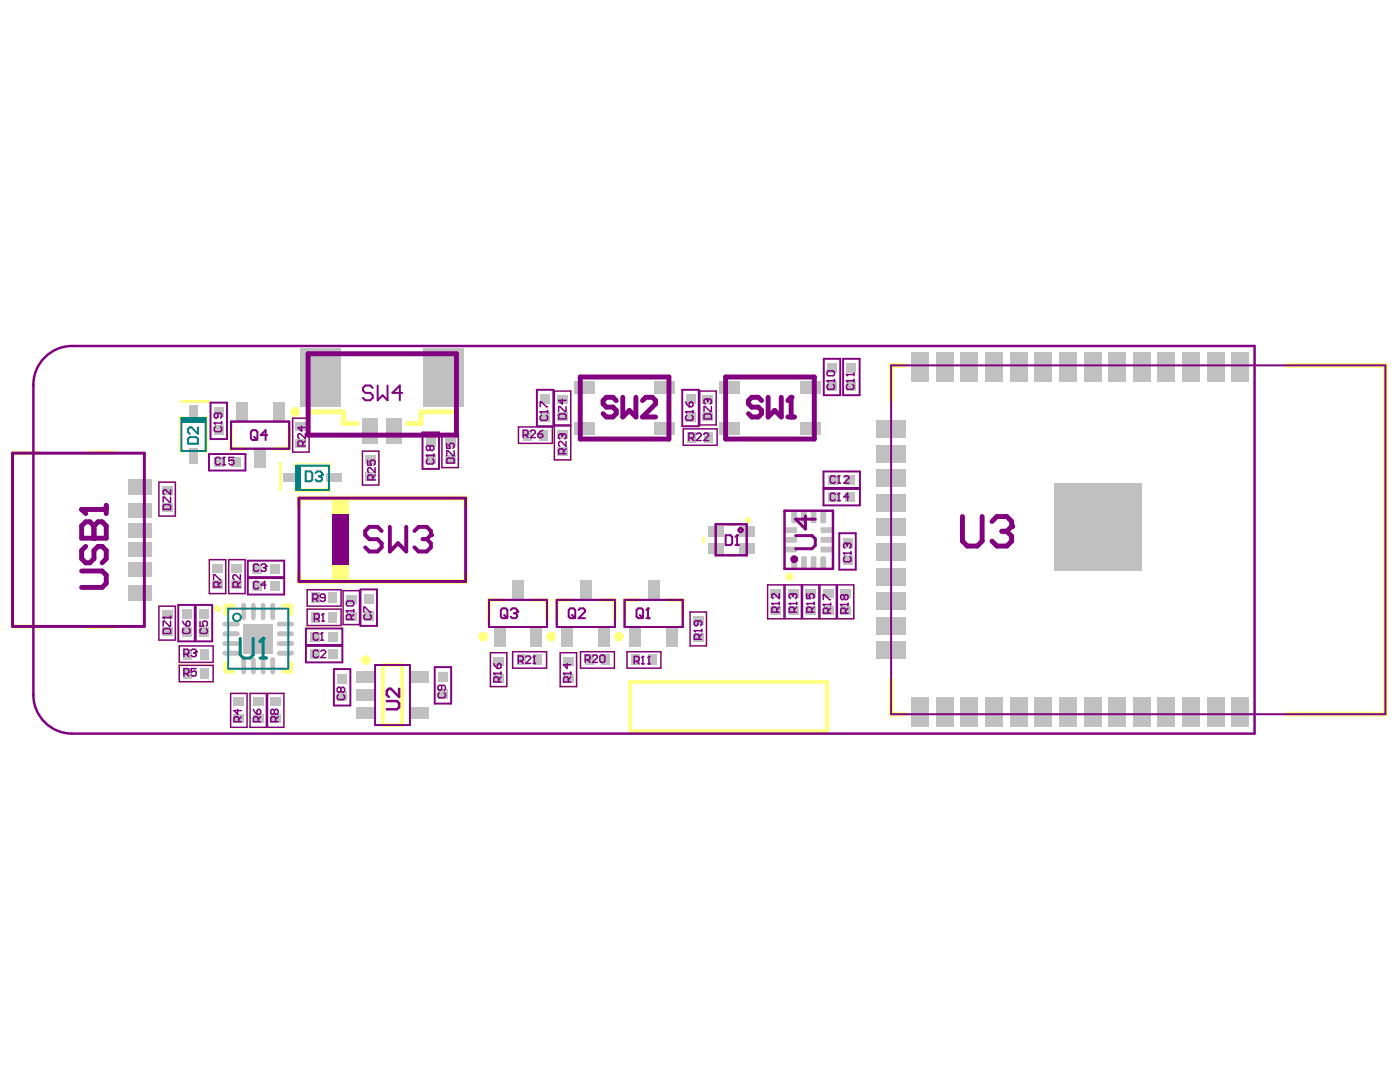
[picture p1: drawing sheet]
<svg xmlns="http://www.w3.org/2000/svg" width="279mm" height="216mm" viewBox="0 0 279 216" stroke-linecap="round" stroke-linejoin="round" font-family="sans-serif">
<g fill="#c0c0c0">
<path d="M72.3 83.4h3.1v5.1h-3.1z" fill-rule="evenodd"/>
<path d="M77.2 83.4h3.1v5.1h-3.1z" fill-rule="evenodd"/>
<path d="M60 69.5h8.1v11.6h-8.1z" fill-rule="evenodd"/>
<path d="M84.5 69.5h8.1v11.6h-8.1z" fill-rule="evenodd"/>
<path d="M126 130.6h1.7v2.2h-1.7z" fill-rule="evenodd"/>
<path d="M129.3 130.6h1.8v2.2h-1.8z" fill-rule="evenodd"/>
<path d="M141.3 104.9h3.1v2.1h-3.1z" fill-rule="evenodd"/>
<path d="M141.3 108.4h3.1v2.1h-3.1z" fill-rule="evenodd"/>
<path d="M147.5 108.4h3.1v2.1h-3.1z" fill-rule="evenodd"/>
<path d="M147.5 104.9h3.1v2.1h-3.1z" fill-rule="evenodd"/>
<path d="M48.6 124.5h5.8v5.8h-5.8z" fill-rule="evenodd"/>
</g>
<g fill="none" stroke="#c0c0c0" stroke-width=".97">
<path d="M44.9 124.5h2.5M44.9 126.5h2.5M44.9 128.4h2.5M44.9 130.3h2.5M48.6 120.8v2.5M48.6 131.6v2.5M50.6 120.8v2.5M50.6 131.6v2.5M52.5 120.8v2.5M52.5 131.6v2.5M54.4 120.8v2.5M54.4 131.6v2.5"/>
<path d="M55.7 124.5h2.5M55.7 126.5h2.5M55.7 128.4h2.5M55.7 130.3h2.5"/>
</g>
<g fill="#c0c0c0">
<path d="M46.6 142.5h2.1v1.8h-2.1z" fill-rule="evenodd"/>
<path d="M46.6 139.2h2.1v1.7h-2.1z" fill-rule="evenodd"/>
<path d="M50.5 142.5h2.1v1.8h-2.1z" fill-rule="evenodd"/>
<path d="M50.5 139.2h2.1v1.7h-2.1z" fill-rule="evenodd"/>
<path d="M54 142.5h2.1v1.8h-2.1z" fill-rule="evenodd"/>
<path d="M54 139.2h2.1v1.7h-2.1z" fill-rule="evenodd"/>
<path d="M65.5 122.1h1.7v2.1h-1.7z" fill-rule="evenodd"/>
<path d="M62.1 122.1h1.8v2.1h-1.8z" fill-rule="evenodd"/>
<path d="M62 129.5h1.9v2h-1.9z" fill-rule="evenodd"/>
<path d="M65.4 129.5h2v2h-2z" fill-rule="evenodd"/>
<path d="M62 126.1h1.9v1.9h-1.9z" fill-rule="evenodd"/>
<path d="M65.4 126.1h2v1.9h-2z" fill-rule="evenodd"/>
<path d="M36.6 133.3h1.8v2.2h-1.8z" fill-rule="evenodd"/>
<path d="M40 133.3h1.7v2.2h-1.7z" fill-rule="evenodd"/>
<path d="M39.7 125.1h2v2h-2z" fill-rule="evenodd"/>
<path d="M39.7 121.6h2v2h-2z" fill-rule="evenodd"/>
<path d="M36.2 125.1h2v2h-2z" fill-rule="evenodd"/>
<path d="M36.2 121.6h2v2h-2z" fill-rule="evenodd"/>
<path d="M36.6 129.5h1.8v2.1h-1.8z" fill-rule="evenodd"/>
<path d="M40 129.5h1.7v2.1h-1.7z" fill-rule="evenodd"/>
<path d="M53.8 116h2v2h-2z" fill-rule="evenodd"/>
<path d="M50.4 116h1.9v2h-1.9z" fill-rule="evenodd"/>
<path d="M53.8 112.5h2v2h-2z" fill-rule="evenodd"/>
<path d="M50.4 112.5h1.9v2h-1.9z" fill-rule="evenodd"/>
<path d="M46.2 112.5h2.1v1.8h-2.1z" fill-rule="evenodd"/>
<path d="M46.2 115.9h2.1v1.7h-2.1z" fill-rule="evenodd"/>
<path d="M42.3 112.5h2.2v1.8h-2.2z" fill-rule="evenodd"/>
<path d="M42.3 115.9h2.2v1.7h-2.2z" fill-rule="evenodd"/>
<path d="M165.1 72.5h1.9v2h-1.9z" fill-rule="evenodd"/>
<path d="M165.1 76h1.9v2h-1.9z" fill-rule="evenodd"/>
<path d="M143.6 76h4.1v2.5h-4.1z" fill-rule="evenodd"/>
<path d="M159.7 76h4v2.5h-4z" fill-rule="evenodd"/>
<path d="M143.6 84.3h4.1v2.5h-4.1z" fill-rule="evenodd"/>
<path d="M159.7 84.3h4v2.5h-4z" fill-rule="evenodd"/>
<path d="M168.9 72.5h2v2h-2z" fill-rule="evenodd"/>
<path d="M168.9 76h2v2h-2z" fill-rule="evenodd"/>
<path d="M140.2 78.9h2.1v1.7h-2.1z" fill-rule="evenodd"/>
<path d="M140.2 82.2h2.1v1.8h-2.1z" fill-rule="evenodd"/>
<path d="M140.5 86.2h1.8v2.1h-1.8z" fill-rule="evenodd"/>
<path d="M137.2 86.2h1.7v2.1h-1.7z" fill-rule="evenodd"/>
<path d="M136.8 78.7h2v2h-2z" fill-rule="evenodd"/>
<path d="M136.8 82.2h2v1.9h-2z" fill-rule="evenodd"/>
<path d="M107.8 78.7h2v2h-2z" fill-rule="evenodd"/>
<path d="M107.8 82.2h2v1.9h-2z" fill-rule="evenodd"/>
<path d="M111.2 85.8h2.1v1.8h-2.1z" fill-rule="evenodd"/>
<path d="M111.2 89.2h2.1v1.7h-2.1z" fill-rule="evenodd"/>
<path d="M111.2 78.9h2.1v1.7h-2.1z" fill-rule="evenodd"/>
<path d="M111.2 82.2h2.1v1.8h-2.1z" fill-rule="evenodd"/>
<path d="M114.6 76h4.1v2.5h-4.1z" fill-rule="evenodd"/>
<path d="M130.6 76h4.1v2.5h-4.1z" fill-rule="evenodd"/>
<path d="M114.6 84.3h4.1v2.5h-4.1z" fill-rule="evenodd"/>
<path d="M130.6 84.3h4.1v2.5h-4.1z" fill-rule="evenodd"/>
<path d="M167.7 117.5h2.1v1.8h-2.1z" fill-rule="evenodd"/>
<path d="M167.7 120.9h2.1v1.7h-2.1z" fill-rule="evenodd"/>
<path d="M164.2 117.5h2.1v1.8h-2.1z" fill-rule="evenodd"/>
<path d="M164.2 120.9h2.1v1.7h-2.1z" fill-rule="evenodd"/>
<path d="M160.7 120.9h2.2v1.7h-2.2z" fill-rule="evenodd"/>
<path d="M160.7 117.5h2.2v1.8h-2.2z" fill-rule="evenodd"/>
<path d="M157.2 120.9h2.2v1.7h-2.2z" fill-rule="evenodd"/>
<path d="M157.2 117.5h2.2v1.8h-2.2z" fill-rule="evenodd"/>
<path d="M153.8 120.9h2.1v1.7h-2.1z" fill-rule="evenodd"/>
<path d="M153.8 117.5h2.1v1.8h-2.1z" fill-rule="evenodd"/>
<path d="M168.2 107.3h1.9v2h-1.9z" fill-rule="evenodd"/>
<path d="M168.2 110.8h1.9v2h-1.9z" fill-rule="evenodd"/>
<path d="M168.7 94.7h2v2h-2z" fill-rule="evenodd"/>
<path d="M165.3 94.7h1.9v2h-1.9z" fill-rule="evenodd"/>
<path d="M168.7 98.2h2v2h-2z" fill-rule="evenodd"/>
<path d="M165.3 98.2h1.9v2h-1.9z" fill-rule="evenodd"/>
<path d="M158.2 111h.6l.3 .3v1.8l-.3 .3h-.6l-.3-.3v-1.8z" fill-rule="evenodd"/>
<path d="M160.1 111h.6l.3 .3v1.8l-.3 .3h-.6l-.2-.3v-1.8z" fill-rule="evenodd"/>
<path d="M162.1 111h.6l.2 .3v1.8l-.2 .3h-.6l-.3-.3v-1.8z" fill-rule="evenodd"/>
<path d="M163.7 111.3l.3-.3h.6l.3 .3v1.8l-.3 .3h-.6l-.3-.3z" fill-rule="evenodd"/>
<path d="M163.7 109.4l.3-.3h1.8l.3 .3v.5l-.3 .3h-1.8l-.3-.3z" fill-rule="evenodd"/>
<path d="M163.7 107.4l.3-.3h1.8l.3 .3v.6l-.3 .3h-1.8l-.3-.3z" fill-rule="evenodd"/>
<path d="M163.7 105.5l.3-.3h1.8l.3 .3v.6l-.3 .3h-1.8l-.3-.3z" fill-rule="evenodd"/>
<path d="M163.7 102.3l.3-.3h.6l.3 .3v1.8l-.3 .3h-.6l-.3-.3z" fill-rule="evenodd"/>
<path d="M162.1 102h.6l.2 .3v1.8l-.2 .3h-.6l-.3-.3v-1.8z" fill-rule="evenodd"/>
<path d="M160.1 102h.6l.3 .3v1.8l-.3 .3h-.6l-.2-.3v-1.8z" fill-rule="evenodd"/>
<path d="M158.2 102h.6l.3 .3v1.8l-.3 .3h-.6l-.3-.3v-1.8z" fill-rule="evenodd"/>
<path d="M157 105.2h1.8l.3 .3v.6l-.3 .3h-1.8l-.3-.3v-.6z" fill-rule="evenodd"/>
<path d="M156.7 107.4l.3-.3h1.8l.3 .3v.6l-.3 .3h-1.8l-.3-.3z" fill-rule="evenodd"/>
<path d="M157 109.1h1.8l.3 .3v.5l-.3 .3h-1.8l-.3-.3v-.5z" fill-rule="evenodd"/>
<path d="M138.3 126.3h2.1v1.7h-2.1z" fill-rule="evenodd"/>
<path d="M138.3 123h2.1v1.7h-2.1z" fill-rule="evenodd"/>
<path d="M103.2 130.6h1.7v2.2h-1.7z" fill-rule="evenodd"/>
<path d="M106.5 130.6h1.7v2.2h-1.7z" fill-rule="evenodd"/>
<path d="M120 130.6h1.8v2.2h-1.8z" fill-rule="evenodd"/>
<path d="M116.7 130.6h1.7v2.2h-1.7z" fill-rule="evenodd"/>
<path d="M129.3 115.8h2.3v3.9h-2.3z" fill-rule="evenodd"/>
<path d="M133 125.1h2.3v3.9h-2.3z" fill-rule="evenodd"/>
<path d="M125.6 125.1h2.3v3.9h-2.3z" fill-rule="evenodd"/>
<path d="M112.1 125.1h2.3v3.9h-2.3z" fill-rule="evenodd"/>
<path d="M119.4 125.1h2.3v3.9h-2.3z" fill-rule="evenodd"/>
<path d="M115.8 115.8h2.3v3.9h-2.3z" fill-rule="evenodd"/>
<path d="M102.2 115.8h2.3v3.9h-2.3z" fill-rule="evenodd"/>
<path d="M105.9 125.1h2.3v3.9h-2.3z" fill-rule="evenodd"/>
<path d="M98.5 125.1h2.4v3.9h-2.4z" fill-rule="evenodd"/>
<path d="M87.4 137.5h2v2h-2z" fill-rule="evenodd"/>
<path d="M87.4 134h2v2h-2z" fill-rule="evenodd"/>
<path d="M32.3 125.1h2.1v1.8h-2.1z" fill-rule="evenodd"/>
<path d="M32.3 121.8h2.1v1.7h-2.1z" fill-rule="evenodd"/>
<path d="M62.1 118.3h1.8v2.1h-1.8z" fill-rule="evenodd"/>
<path d="M65.5 118.3h1.7v2.1h-1.7z" fill-rule="evenodd"/>
<path d="M72.6 122h2v2h-2z" fill-rule="evenodd"/>
<path d="M72.6 118.5h2v2h-2z" fill-rule="evenodd"/>
<path d="M69 118.7h2.2v1.7h-2.2z" fill-rule="evenodd"/>
<path d="M69 122h2.2v1.8h-2.2z" fill-rule="evenodd"/>
<path d="M98.4 131.1h2.2v1.7h-2.2z" fill-rule="evenodd"/>
<path d="M98.4 134.4h2.2v1.8h-2.2z" fill-rule="evenodd"/>
<path d="M210.4 96.4h17.4v17.4h-17.4z" fill-rule="evenodd"/>
<path d="M181.9 70.4h3.5v5.8h-3.5z" fill-rule="evenodd"/>
<path d="M245.8 139.2h3.5v5.8h-3.5z" fill-rule="evenodd"/>
<path d="M240.9 139.2h3.4v5.8h-3.4z" fill-rule="evenodd"/>
<path d="M235.9 139.2h3.5v5.8h-3.5z" fill-rule="evenodd"/>
<path d="M231 139.2h3.5v5.8h-3.5z" fill-rule="evenodd"/>
<path d="M226.1 139.2h3.5v5.8h-3.5z" fill-rule="evenodd"/>
<path d="M221.2 139.2h3.5v5.8h-3.5z" fill-rule="evenodd"/>
<path d="M216.3 139.2h3.5v5.8h-3.5z" fill-rule="evenodd"/>
<path d="M211.4 139.2h3.5v5.8h-3.5z" fill-rule="evenodd"/>
<path d="M206.5 139.2h3.5v5.8h-3.5z" fill-rule="evenodd"/>
<path d="M201.6 139.2h3.4v5.8h-3.4z" fill-rule="evenodd"/>
<path d="M196.6 139.2h3.5v5.8h-3.5z" fill-rule="evenodd"/>
<path d="M191.7 139.2h3.5v5.8h-3.5z" fill-rule="evenodd"/>
<path d="M186.8 139.2h3.5v5.8h-3.5z" fill-rule="evenodd"/>
<path d="M181.9 139.2h3.5v5.8h-3.5z" fill-rule="evenodd"/>
<path d="M174.9 128.1h5.8v3.4h-5.8z" fill-rule="evenodd"/>
<path d="M174.9 123.1h5.8v3.5h-5.8z" fill-rule="evenodd"/>
<path d="M174.9 118.2h5.8v3.5h-5.8z" fill-rule="evenodd"/>
<path d="M174.9 113.3h5.8v3.5h-5.8z" fill-rule="evenodd"/>
<path d="M174.9 108.4h5.8v3.5h-5.8z" fill-rule="evenodd"/>
<path d="M174.9 103.5h5.8v3.5h-5.8z" fill-rule="evenodd"/>
<path d="M174.9 98.6h5.8v3.5h-5.8z" fill-rule="evenodd"/>
<path d="M174.9 93.7h5.8v3.5h-5.8z" fill-rule="evenodd"/>
<path d="M174.9 88.8h5.8v3.4h-5.8z" fill-rule="evenodd"/>
<path d="M174.9 83.9h5.8v3.4h-5.8z" fill-rule="evenodd"/>
<path d="M186.8 70.4h3.5v5.8h-3.5z" fill-rule="evenodd"/>
<path d="M191.7 70.4h3.5v5.8h-3.5z" fill-rule="evenodd"/>
<path d="M196.6 70.4h3.5v5.8h-3.5z" fill-rule="evenodd"/>
<path d="M201.6 70.4h3.4v5.8h-3.4z" fill-rule="evenodd"/>
<path d="M206.5 70.4h3.5v5.8h-3.5z" fill-rule="evenodd"/>
<path d="M211.4 70.4h3.5v5.8h-3.5z" fill-rule="evenodd"/>
<path d="M216.3 70.4h3.5v5.8h-3.5z" fill-rule="evenodd"/>
<path d="M221.2 70.4h3.5v5.8h-3.5z" fill-rule="evenodd"/>
<path d="M226.1 70.4h3.5v5.8h-3.5z" fill-rule="evenodd"/>
<path d="M231 70.4h3.5v5.8h-3.5z" fill-rule="evenodd"/>
<path d="M235.9 70.4h3.5v5.8h-3.5z" fill-rule="evenodd"/>
<path d="M240.9 70.4h3.4v5.8h-3.4z" fill-rule="evenodd"/>
<path d="M245.8 70.4h3.5v5.8h-3.5z" fill-rule="evenodd"/>
<path d="M107.7 85.8h1.7v2.1h-1.7z" fill-rule="evenodd"/>
<path d="M104.3 85.8h1.8v2.1h-1.8z" fill-rule="evenodd"/>
<path d="M88.8 90.7h2.1v1.8h-2.1z" fill-rule="evenodd"/>
<path d="M88.8 87.4h2.1v1.7h-2.1z" fill-rule="evenodd"/>
<path d="M85 90.7h2v1.9h-2z" fill-rule="evenodd"/>
<path d="M85 87.2h2v2h-2z" fill-rule="evenodd"/>
<path d="M72.9 94.2h2.1v1.7h-2.1z" fill-rule="evenodd"/>
<path d="M72.9 90.9h2.1v1.7h-2.1z" fill-rule="evenodd"/>
<path d="M59 87.6h2.1v1.8h-2.1z" fill-rule="evenodd"/>
<path d="M59 84.3h2.1v1.7h-2.1z" fill-rule="evenodd"/>
<path d="M71.2 133.9h3.7v2.3h-3.7z" fill-rule="evenodd"/>
<path d="M71.2 137.5h3.7v2.3h-3.7z" fill-rule="evenodd"/>
<path d="M71.2 141.2h3.7v2.3h-3.7z" fill-rule="evenodd"/>
<path d="M81.8 141.2h3.7v2.3h-3.7z" fill-rule="evenodd"/>
<path d="M81.8 133.9h3.7v2.3h-3.7z" fill-rule="evenodd"/>
<path d="M67.3 137.9h2v2h-2z" fill-rule="evenodd"/>
<path d="M67.3 134.4h2v2h-2z" fill-rule="evenodd"/>
<path d="M32.3 100.4h2.1v1.7h-2.1z" fill-rule="evenodd"/>
<path d="M32.3 97.1h2.1v1.7h-2.1z" fill-rule="evenodd"/>
<path d="M42.7 84.7h1.9v2h-1.9z" fill-rule="evenodd"/>
<path d="M42.7 81.3h1.9v1.9h-1.9z" fill-rule="evenodd"/>
<path d="M37.8 80.8h1.7v3.1h-1.7z" fill-rule="evenodd"/>
<path d="M37.8 89.5h1.7v3.1h-1.7z" fill-rule="evenodd"/>
<path d="M54.4 80.3h2.4v3.8h-2.4z" fill-rule="evenodd"/>
<path d="M47.1 80.3h2.3v3.8h-2.3z" fill-rule="evenodd"/>
<path d="M50.8 89.5h2.3v3.9h-2.3z" fill-rule="evenodd"/>
<path d="M42.6 91.3h2v1.9h-2z" fill-rule="evenodd"/>
<path d="M46.1 91.3h2v1.9h-2z" fill-rule="evenodd"/>
<path d="M56.5 94.5h3.1v1.7h-3.1z" fill-rule="evenodd"/>
<path d="M65.2 94.5h3.1v1.7h-3.1z" fill-rule="evenodd"/>
<path d="M25.5 112.1h4.7v3h-4.7z" fill-rule="evenodd"/>
<path d="M25.5 100.4h4.7v2.9h-4.7z" fill-rule="evenodd"/>
<path d="M112.4 134.4h2.1v1.8h-2.1z" fill-rule="evenodd"/>
<path d="M112.4 131.1h2.1v1.7h-2.1z" fill-rule="evenodd"/>
<path d="M25.5 116.8h4.7v3.1h-4.7z" fill-rule="evenodd"/>
<path d="M25.5 95.5h4.7v3.1h-4.7z" fill-rule="evenodd"/>
<path d="M25.5 104.3h4.7v2.9h-4.7z" fill-rule="evenodd"/>
<path d="M25.5 108.2h4.7v2.9h-4.7z" fill-rule="evenodd"/>
</g>
<g fill="#c0c0c0">
<path d="M157.9 111.3h.3zM158 111.2l.2-.2v.3h-.3z"/>
<path d="M158.2 113.1v.3zM157.9 113.1h.3v.3z"/>
<path d="M158.8 113.1h.3zM158.8 113.1h.3l-.1 .1-.2 .2z"/>
<path d="M158.8 111v.3zM158.8 111l.3 .3h-.3z"/>
<path d="M159.9 111.3h.2zM159.9 111.2l.2-.2v.3h-.2z"/>
<path d="M160.1 113.1v.3zM159.9 113.1h.2v.3z"/>
<path d="M160.7 113.1h.3zM160.7 113.1h.3v.1l-.3 .2z"/>
<path d="M160.7 111v.3zM160.7 111l.3 .3h-.3z"/>
<path d="M161.8 111.3h.3zM161.8 111.2l.3-.2v.3h-.3z"/>
<path d="M162.1 113.1v.3zM161.8 113.1h.3v.3z"/>
<path d="M162.7 113.1h.2zM162.7 113.1h.2v.1l-.2 .2z"/>
<path d="M162.7 111v.3zM162.7 111l.2 .3h-.2z"/>
<path d="M163.7 111.3h.3zM163.8 111.2l.2-.2v.3h-.3z"/>
<path d="M164 113.1v.3zM163.7 113.1h.3v.3z"/>
<path d="M164.6 113.1h.3zM164.6 113.1h.3l-.1 .1-.2 .2z"/>
<path d="M164.6 111v.3zM164.6 111l.3 .3h-.3z"/>
<path d="M164 109.9v.3zM163.7 109.9h.3v.3z"/>
<path d="M165.8 109.9h.3zM165.8 109.9h.3v.2l-.3 .1z"/>
<path d="M165.8 109.1v.3zM165.8 109.1l.3 .3h-.3z"/>
<path d="M163.7 109.4h.3zM163.8 109.2l.2-.1v.3h-.3z"/>
<path d="M164 108v.3zM163.7 108h.3v.3z"/>
<path d="M165.8 108h.3zM165.8 108h.3v.1l-.3 .2z"/>
<path d="M165.8 107.1v.3zM165.8 107.1l.3 .3h-.3z"/>
<path d="M163.7 107.4h.3zM163.8 107.3l.2-.2v.3h-.3z"/>
<path d="M164 106.1v.3zM163.7 106.1h.3v.3z"/>
<path d="M165.8 106.1h.3zM165.8 106.1h.3v.1l-.3 .2z"/>
<path d="M165.8 105.2v.3zM165.8 105.2l.3 .3h-.3z"/>
<path d="M163.7 105.5h.3zM163.8 105.3l.2-.1v.3h-.3z"/>
<path d="M164.6 104.1h.3zM164.6 104.1h.3l-.1 .2-.2 .1z"/>
<path d="M164.6 102v.3zM164.6 102l.3 .3h-.3z"/>
<path d="M163.7 102.3h.3zM163.8 102.2l.2-.2v.3h-.3z"/>
<path d="M164 104.1v.3zM163.7 104.1h.3v.3z"/>
<path d="M162.7 104.1h.2zM162.7 104.1h.2v.2l-.2 .1z"/>
<path d="M162.7 102v.3zM162.7 102l.2 .3h-.2z"/>
<path d="M161.8 102.3h.3zM161.8 102.2l.3-.2v.3h-.3z"/>
<path d="M162.1 104.1v.3zM161.8 104.1h.3v.3z"/>
<path d="M160.7 104.1h.3zM160.7 104.1h.3v.2l-.3 .1z"/>
<path d="M160.7 102v.3zM160.7 102l.3 .3h-.3z"/>
<path d="M159.9 102.3h.2zM159.9 102.2l.2-.2v.3h-.2z"/>
<path d="M160.1 104.1v.3zM159.9 104.1h.2v.3z"/>
<path d="M158.8 104.1h.3zM158.8 104.1h.3l-.1 .2-.2 .1z"/>
<path d="M158.8 102v.3zM158.8 102l.3 .3h-.3z"/>
<path d="M157.9 102.3h.3zM158 102.2l.2-.2v.3h-.3z"/>
<path d="M158.2 104.1v.3zM157.9 104.1h.3v.3z"/>
<path d="M158.8 105.2v.3zM158.8 105.2l.3 .3h-.3z"/>
<path d="M156.7 105.5h.3zM156.7 105.3l.3-.1v.3h-.3z"/>
<path d="M157 106.1v.3zM156.7 106.1h.3v.3z"/>
<path d="M158.8 106.1h.3zM158.8 106.1h.3l-.1 .1-.2 .2z"/>
<path d="M158.8 107.1v.3zM158.8 107.1l.3 .3h-.3z"/>
<path d="M156.7 107.4h.3zM156.7 107.3l.3-.2v.3h-.3z"/>
<path d="M157 108v.3zM156.7 108h.3v.3z"/>
<path d="M158.8 108h.3zM158.8 108h.3l-.1 .1-.2 .2z"/>
<path d="M158.8 109.1v.3zM158.8 109.1l.3 .3h-.3z"/>
<path d="M156.7 109.4h.3zM156.7 109.2l.3-.1v.3h-.3z"/>
<path d="M157 109.9v.3zM156.7 109.9h.3v.3z"/>
<path d="M158.8 109.9h.3zM158.8 109.9h.3l-.1 .2-.2 .1z"/>
</g>
<g fill="none" stroke="#ffff80" stroke-width=".77">
<path d="M36.6 83.4h-.5v6.6h.5M40.7 83.4h.4v6.6h-.4M46.1 85.7v3.8h3.1M57.7 85.7v3.8h-3.1M59.1 93.3v-.5h6.6v.5M59.1 97.4v.5h6.6v-.5M100.7 119.7h-3.1v3.9M106.1 119.7h3.1v3.9M114.2 119.7h-3.1v3.9M119.6 119.7h3.1v3.9M127.7 119.7h-3v3.9M133.2 119.7h3.1v3.9"/>
<path d="M45 132.4v1.6h1.6M46.6 120.9h-1.6v1.6M56.5 120.9h1.6v1.6M58.1 132.4v1.6h-1.6M76.4 132.7h3.9v12h-3.9zM125.8 136.1h39.3v9.8h-39.3z"/>
</g>
<path d="M156.6 101.9v2M156.6 111.6v1.9M166.2 101.9v2M166.2 111.6v1.9" fill="none" stroke="#ffff80" stroke-width=".49"/>
<g fill="none" stroke="#ffff80" stroke-width=".98">
<path d="M68.9 70.6h14.7M119.3 75.2h10.7M148.3 75.2h10.7M180.6 72.9h-2.8v7M256.8 72.9h19.7v69.6h-19.7M61.6 82.2h7v2.3h2.7M91 82.2h-7v2.3h-2.7M115.8 80.2v2.5M119.3 87.6h10.7M133.5 80.2v2.5M144.8 80.2v2.5M148.3 87.6h10.7"/>
<path d="M162.6 80.2v2.5M59.7 101.1v-1.7h33.2v1.7M59.7 114.4v1.6h33.2v-1.6M177.8 135.6v6.9h2.8"/>
</g>
<path d="M7.8 90.4h-5.3v34.6h5.3M17.5 90.3h5.3M17.5 125.1h5.3" fill="none" stroke="#ffff80" stroke-width=".79"/>
<g fill="none" stroke="#ffff80" stroke-width=".2">
<path d="M110.5 77.9h3.5v14h-3.5zM136.2 77.7h3.2v7.4h-3.2zM139.5 77.9h3.5v7h-3.5zM164.4 71.6h3.3v7.3h-3.3zM168.3 71.6h3.3v7.3h-3.3zM31.6 96.1h3.5v7h-3.5zM41.7 90.6h7.3v3.3h-7.3zM42 80.3h3.3v7.4h-3.3zM58.3 83.3h3.5v7h-3.5zM72.2 89.9h3.5v7h-3.5zM84.3 86.2h3.3v7.4h-3.3zM88.1 86.4h3.5v7h-3.5z"/>
<path d="M107.1 85.1v-7.4h3.3v7.4h-7v3.5h6.9v-3.5M110.5 84.9h3.5M136.3 85.5h6.9v3.5h-6.9zM164.3 94.1h7.4v3.3h-7.4zM164.3 97.6h7.4v3.2h-7.4zM41.7 111.6h3.5v6.9h-3.5zM45.5 111.6h3.5v6.9h-3.5zM49.4 111.9h7.4v3.3h-7.4zM49.4 115.3h7.4v3.3h-7.4zM61.2 117.6h7v3.5h-7zM68.4 117.8h3.4v6.9h-3.4zM71.9 117.6h3.3v7.3h-3.3z"/>
<path d="M153.1 116.6h17.4v7h-17.4zM156.6 116.6v7M160 116.6v7M163.5 116.6v7M167 116.6v7M167.5 106.4h3.3v7.3h-3.3zM31.6 120.9h3.5v6.9h-3.5zM35.6 120.7h3.3v7.3h-3.3zM35.7 128.8h6.9v3.5h-6.9zM35.7 132.7h6.9v3.4h-6.9zM39.1 120.7h3.2v7.3h-3.2zM45.9 138.3h3.5v6.9h-3.5z"/>
<path d="M49.8 138.3h7v6.9h-7zM53.3 138.3v6.9M61 128.9h7.4v3.3h-7.4zM61 125.4h7.4v3.3h-7.4zM61.2 121.4h7v3.5h-7zM66.6 133.5h3.3v7.3h-3.3zM86.8 133.1h3.2v7.3h-3.2zM97.8 130.1h3.4v7h-3.4zM102.2 129.9h7v3.5h-7zM111.7 130.1h3.5v7h-3.5zM115.8 129.9h6.9v3.5h-6.9zM125 129.9h7v3.5h-7z"/>
<path d="M137.6 122h3.5v7h-3.5z"/>
</g>
<path d="M145.3 110.8h1.2M145.3 104.6h1.2" fill="none" stroke="#ffff80" stroke-width=".59"/>
<g fill="#ffff80">
<path d="M140.2 107.1h.5v1.2h-.5z" fill-rule="evenodd"/>
<path d="M66.3 99.4h3.3v3.3h-3.3z" fill-rule="evenodd"/>
<path d="M66.3 112.7h3.3v3.3h-3.3z" fill-rule="evenodd"/>
<path d="M36.1 79.9h5.6v.6h-5.6z" fill-rule="evenodd"/>
<path d="M55.6 92.2h.6v5.7h-.6z" fill-rule="evenodd"/>
</g>
<g fill="none" stroke="#ffff80" stroke-width=".97">
<circle cx="58.9" cy="82.2" r=".48"/>
<circle cx="73" cy="131.7" r=".48"/>
<circle cx="96.4" cy="127" r=".48"/>
<circle cx="110" cy="127" r=".48"/>
<circle cx="123.5" cy="127" r=".48"/>
</g>
<circle cx="43.4" cy="121.4" r=".39" fill="none" stroke="#ffff80" stroke-width=".59"/>
<circle cx="157.5" cy="115.1" r=".39" fill="none" stroke="#ffff80" stroke-width=".77"/>
<circle cx="149.3" cy="103.8" r=".1" fill="none" stroke="#ffff80" stroke-width=".98"/>
<g fill="none" stroke="#800080" stroke-width=".39">
<path d="M107.1 77.8h3.3v7.3h-3.3zM136.2 77.8h3.2v7.3h-3.2zM164.4 71.6h3.3v7.3h-3.3zM168.3 71.6h3.3v7.3h-3.3zM177.8 72.9h98.7v69.6h-98.7zM41.7 90.6h7.3v3.3h-7.3zM42 80.3h3.3v7.3h-3.3zM46.1 84.1h11.6v5.4h-11.6zM84.3 86.3h3.3v7.3h-3.3zM164.3 94.1h7.3v3.3h-7.3zM164.3 97.6h7.3v3.2h-7.3zM49.4 115.3h7.3v3.3h-7.3z"/>
<path d="M49.4 111.9h7.3v3.3h-7.3zM71.9 117.6h3.3v7.3h-3.3zM97.6 119.7h11.6v5.4h-11.6zM111.1 119.7h11.6v5.4h-11.6zM124.7 119.7h11.6v5.4h-11.6zM167.5 106.4h3.3v7.3h-3.3zM35.6 120.7h3.3v7.3h-3.3zM39.1 120.7h3.2v7.3h-3.2zM61.1 128.9h7.2v3.3h-7.2zM61.1 125.4h7.2v3.3h-7.2zM66.6 133.5h3.3v7.3h-3.3zM74.9 132.7h6.9v12h-6.9z"/>
<path d="M86.8 133.1h3.2v7.3h-3.2z"/>
</g>
<path d="M61.5 70.6h29.6v16.2h-29.6zM115.8 75.2h17.7v12.4h-17.7zM144.8 75.2h17.7v12.4h-17.7z" fill="none" stroke="#800080" stroke-width=".98"/>
<g fill="none" stroke="#800080" stroke-width=".3">
<path d="M110.6 78h3.3v6.8h-3.3zM139.6 78h3.3v6.8h-3.3zM31.7 96.2h3.3v6.8h-3.3zM58.4 83.4h3.3v6.8h-3.3zM72.3 90h3.3v6.8h-3.3zM88.2 86.5h3.3v6.8h-3.3zM103.5 85.2h6.7v3.3h-6.7zM110.6 85h3.3v6.8h-3.3zM136.4 85.6h6.7v3.3h-6.7zM41.8 111.7h3.2v6.7h-3.2zM45.6 111.7h3.3v6.7h-3.3zM61.3 117.7h6.8v3.2h-6.8z"/>
<path d="M68.5 117.9h3.2v6.7h-3.2zM153.2 116.7h3.3v6.8h-3.3zM156.7 116.7h3.2v6.8h-3.2zM160.2 116.7h3.2v6.8h-3.2zM163.6 116.7h3.3v6.8h-3.3zM167.1 116.7h3.3v6.8h-3.3zM31.7 121h3.3v6.7h-3.3zM35.8 132.8h6.7v3.2h-6.7zM35.8 128.9h6.7v3.3h-6.7zM46 138.4h3.3v6.7h-3.3zM49.9 138.4h3.3v6.7h-3.3zM53.4 138.4h3.3v6.7h-3.3z"/>
<path d="M61.3 121.5h6.8v3.3h-6.8zM97.9 130.2h3.2v6.8h-3.2zM102.3 130.1h6.8v3.2h-6.8zM111.8 130.2h3.3v6.8h-3.3zM115.9 130.1h6.7v3.2h-6.7zM125.1 130.1h6.8v3.2h-6.8zM137.7 122.1h3.3v6.8h-3.3z"/>
</g>
<path d="M142.8 104.6h6.2v6.2h-6.2zM156.6 101.9h9.6v11.6h-9.6z" fill="none" stroke="#800080" stroke-width=".49"/>
<path d="M2.5 90.4h26.3v34.6h-26.3zM59.7 99.4h33.2v16.6h-33.2z" fill="none" stroke="#800080" stroke-width=".59"/>
<path d="M66.3 102.7h3.3v10h-3.3z" fill-rule="evenodd" fill="#800080"/>
<path d="M144.8 106.8h1l.3 .3v1.3l-.3 .4h-1zM146.8 108.8h.6M147.1 106.8v2" fill="none" stroke="#800080" stroke-width=".39"/>
<circle cx="147.1" cy="106.8" r=".2" fill="#800080"/>
<path d="M74.4 77.4l-.5-.5h-1l-.5 .5v.5l.5 .5h1l.5 .5v.5l-.5 .5h-1l-.5-.5M75.4 76.9v3l1-1 .9 1v-3M80.3 78.4h-2l1.5-1.5v3M147.1 106.8l-.3 .3" fill="none" stroke="#800080" stroke-width=".39"/>
<path d="M158.8 106.9h3.3l.6 .6v1.3l-.6 .7h-3.3M160.7 102.9v2.7l-1.9-2h3.9" fill="none" stroke="#800080" stroke-width=".59"/>
<path d="M77.2 139.9h2l.4 .4v.8l-.4 .4h-2M79.6 137.4v1.7l-1.6-1.7h-.4l-.4 .4v.9l.4 .4" fill="none" stroke="#800080" stroke-width=".49"/>
<path d="M76.2 105.9l-.9-.8h-1.6l-.8 .8v.9l.8 .8h1.6l.9 .8v.8l-.9 .8h-1.6l-.8-.8M77.8 105.1v4.9l1.6-1.6 1.7 1.6v-4.9M82.7 105.9l.8-.8h1.7l.8 .8v.9" fill="none" stroke="#800080" stroke-width=".79"/>
<circle cx="86" cy="106.8" r=".39" fill="#800080"/>
<path d="M84.3 107.6h.9M85.2 107.6l.8 .8v.8l-.8 .8h-1.7l-.8-.8M86 106.8l-.8 .8" fill="none" stroke="#800080" stroke-width=".79"/>
<path d="M192.1 103.1v4.9l1 1h1.9l1-1v-4.9M198 104l1-.9h1.9l1 .9v1" fill="none" stroke="#800080" stroke-width=".98"/>
<circle cx="201.9" cy="105" r=".49" fill="#800080"/>
<path d="M16.3 113.9h4.1l.8 .9v1.6l-.8 .8h-4.1M16.3 107.4h4.9v-2.5l-.8-.8h-.8l-.9 .8v2.5M17.1 109l-.8 .8v1.7l.8 .8h.8l.8-.8v-1.7l.9-.8h.8l.8 .8v1.7l-.8 .8M199.9 106h1M200.9 106l1 1v1l-1 1h-1.9l-1-1M201.9 105l-1 1" fill="none" stroke="#800080" stroke-width=".98"/>
<circle cx="18.7" cy="107.4" r=".49" fill="#800080"/>
<path d="M16.3 107.4v-2.5l.8-.8h.8l.8 .8v2.5M16.3 101.7h4.9M21.2 100.8v1.7" fill="none" stroke="#800080" stroke-width=".98"/>
<circle cx="16.3" cy="101.7" r=".49" fill="#800080"/>
<path d="M152 79.9l-.7-.6h-1.3l-.6 .6v.7l.6 .6h1.3l.7 .7v.6l-.7 .7h-1.3l-.6-.7M153.3 79.3v3.9l1.3-1.3 1.3 1.3v-3.9M157.9 79.3v3.9M157.2 83.2h1.3M16.3 101.7l.8 .8" fill="none" stroke="#800080" stroke-width=".98"/>
<g fill="none" stroke="#800080" stroke-width=".3">
<path d="M165.1 76h.1M165.1 76h1.4M165.1 76l.2 .2M165.3 76.7l-.2 .2v.5l.2 .3h1l.2-.3v-.5l-.2-.2M165.3 74h1l.2 .2v.5l-.2 .3h-1l-.2-.3v-.5zM166.5 75.7v.5M42.6 115.6v-.9h.3l1 .9h.2M43.6 117.1v-.7l-.2-.3h-.5l-.3 .3v.7h1.5M44.1 116.1l-.5 .5M47.5 117.1v-.7l-.3-.3h-.5l-.2 .3v.7h1.5M48 114.7v.9l-1-.9h-.3l-.2 .2v.5l.2 .2M48 116.1l-.5 .5"/>
<path d="M51.6 116.3l-.2-.3h-.5l-.3 .3v.9l.3 .3h.5l.2-.3M51.6 112.8l-.2-.3h-.5l-.3 .3v1l.3 .2h.5l.2-.2M52.1 112.8l.2-.3h.5l.3 .3v.2M52.6 113.3h.2M52.8 113.3l.3 .2v.3l-.3 .2h-.5l-.2-.2M53.1 113h.1M53.1 113l-.3 .3M53.1 116.7h-1l.7-.7v1.5M36.4 123.9l.8 1M36.7 125.4l-.3 .3v.5l.3 .2h1l.2-.2v-.5l-.2-.3M36.7 130.5h.7l.3-.2v-.5l-.3-.3h-.7v1.5M36.7 134.4h.7l.3-.2v-.5l-.3-.3h-.7v1.5"/>
<path d="M37.2 124.2l.2-.3h.3l.2 .3v.5l-.2 .2h-.5zM37.2 134.4l.5 .5M37.2 130.5l.5 .5M38.2 129.8l.2-.3h.5l.3 .3v.2M38.7 130.3h.2M38.9 130.3l.3 .2v.3l-.3 .2h-.5l-.2-.2M39.2 130h.1M39.2 133.4h-1v.8l.5-.3h.2l.3 .3v.4l-.3 .3h-.5l-.2-.3M39.2 130l-.3 .3M39.9 123.9v1h.8l-.3-.5v-.2l.3-.3h.4l.3 .3v.5l-.3 .2M40.2 125.4l-.3 .3v.5l.3 .2h.9l.3-.2v-.5l-.3-.3M62.7 123.5h.8l.2-.3v-.5l-.2-.2h-.8v1.5"/>
<path d="M63.2 123.5l.5 .5M63.5 130l-.2-.3h-.5l-.3 .3v1l.3 .2h.5l.2-.2M63.5 126.5l-.2-.2h-.5l-.3 .2v1l.3 .2h.5l.2-.2M64 130l.2-.3h.5l.3 .3v.2l-1 1h1M64 127.7h.5M64.2 124h.5M64.2 126.3h.1M64.2 126.3v1.4M64.2 126.3l-.2 .2M64.5 122.5h.1M64.5 122.5l-.3 .2M64.5 122.5v1.5"/>
<path d="M126.6 132h.7l.3-.3v-.5l-.3-.2h-.7v1.5M127.1 132l.5 .5M128 132.5h.5M128.3 131h.1M128.3 131l-.3 .2M128.3 131v1.5M129.3 132.5h.5M129.5 131h.1M129.5 131v1.5M129.5 131l-.2 .2M47.4 141.5v1l-.7-.7h1.5M47.7 144v-.7l-.3-.3h-.5l-.2 .3v.7h1.5"/>
<path d="M48.2 143l-.5 .5M50.6 141.5l.7 1M51.3 141.8l.2-.3h.3l.2 .3v.5l-.2 .2h-.5zM51.5 144v-.7l-.2-.3h-.5l-.2 .3v.7h1.4M52 143l-.5 .5M54.8 141.8l-.3-.3h-.2l-.3 .3v.5l.3 .2h.2l.3-.2M54.8 141.8l.2-.3h.3l.2 .3v.5l-.2 .2h-.3l-.2-.2M54.8 141.8v.5M55 144v-.7l-.2-.3h-.5l-.3 .3v.7h1.5M55.5 143l-.5 .5"/>
</g>
<circle cx="157.9" cy="79.3" r=".49" fill="#800080"/>
<path d="M123 79.9l-.7-.6h-1.3l-.6 .6v.7l.6 .6h1.3l.7 .7v.6l-.7 .7h-1.3l-.6-.7M124.3 79.3v3.9l1.3-1.3 1.3 1.3v-3.9M128.2 79.9l.7-.6h1.3l.6 .6v.7l-2.6 2.6h2.6M157.9 79.3l-.7 .6" fill="none" stroke="#800080" stroke-width=".98"/>
<g fill="none" stroke="#800080" stroke-width=".3">
<path d="M112.2 79.6v1l-.7-.7h1.5M141 79.6h.1M141 79.6h-.3l-.2 .3v.5l.2 .2M141 79.6l.2 .3M141.2 79.9l.3-.3h.2l.3 .3v.5l-.3 .2M141.2 79.9v.2M168.9 76h.1M168.9 74.7h.1M168.9 76h1.5M168.9 76l.3 .2M168.9 74.7h1.5M168.9 74.7l.3 .3"/>
<path d="M169.2 76.7l-.3 .2v.5l.3 .3h1l.2-.3v-.5l-.2-.2M170.4 74.5v.5M170.4 75.7v.5M107.8 82.2h.1M107.8 82.2h1.5M107.8 81.2v-1h.3l.9 1h.3M107.8 82.2l.3 .2M108.1 82.9l-.3 .2v.5l.3 .3h.9l.3-.3v-.5l-.3-.2M109.3 81.9v.5M111.5 82.8l.2-.2h1l.3 .2v.8h-1.5zM112 86.6h.1M112 86.6h-.3l-.2 .3v.4l.2 .3"/>
<path d="M112 86.6l.2 .3M112.2 86.9l.3-.3h.2l.3 .3v.4l-.3 .3M112.2 86.9v.2M112.5 90.5v-.7l-.3-.2h-.5l-.2 .2v.7h1.5M113 81.1v1h-.3l-1-1h-.2v1M113 88.1v1l-1-1h-.3l-.2 .2v.5l.2 .3M113 89.6l-.5 .4M136.8 82.2h.1M136.8 82.2h1.5M136.8 82.2l.3 .2M136.8 80.2l.8 1M137.1 82.9l-.3 .2v.5l.3 .3h1l.2-.3v-.5l-.2-.2"/>
<path d="M137.5 87.4h.7l.3-.2v-.5l-.3-.3h-.7v1.5M137.6 80.4l.2-.2h.3l.2 .2v.5l-.2 .3h-.5zM138 87.4l.5 .5M138.3 81.9v.5M139 86.7l.2-.3h.5l.2 .3v.2l-.9 1h.9M140.4 86.7l.3-.3h.5l.2 .3v.2l-1 1h1M140.5 82.8l.2-.2h1l.3 .2v.8h-1.5zM142 81.1v1h-.3l-1-1h-.2v1M166.7 95.2l-.2-.3h-.5l-.3 .3v1l.3 .2h.5l.2-.2M166.7 98.7l-.2-.3h-.5l-.3 .3v.9l.3 .3h.5l.2-.3M167.2 96.4h.5M167.2 99.9h.5"/>
<path d="M167.4 94.9h.1M167.4 98.4h.1M167.4 94.9v1.5M167.4 98.4v1.5M167.4 94.9l-.2 .3M167.4 98.4l-.2 .3M168.4 95.2l.3-.3h.5l.2 .3v.2l-1 1h1M169.4 99.2h-1l.8-.8v1.5M155.5 118.5v.9l-1-.9h-.2l-.3 .2v.5l.3 .2M158 118.5h.1M158 118.5h-.2l-.3 .2v.5l.3 .2M158 118.5l.3 .2"/>
<path d="M158.3 118.7l.2-.2h.2l.3 .2v.5l-.3 .2M158.3 118.7v.3M161 118.5v.9h.7l-.2-.7 .2-.2h.5l.3 .2v.5l-.3 .2M164.3 119.6v-.9h.2l1 .9h.3M168.4 110.4h.1M168.4 110.4l.2 .2M168.4 110.4h1.4M168.5 118.9l-.2-.2h-.3l-.2 .2v.5l.2 .2h.3l.2-.2M168.5 118.9l.3-.2h.2l.2 .2v.5l-.2 .2h-.2l-.3-.2M168.5 118.9v.5M168.6 111.1l-.2 .3v.4l.2 .3h1l.2-.3v-.4l-.2-.3M168.8 108.4h.1"/>
<path d="M168.8 108.4h-.2l-.2 .3v.4l.2 .3M168.8 108.4l.3 .3M169.1 108.7l.2-.3h.3l.2 .3v.4l-.2 .3M169.1 108.7v.2M169.8 110.1v.5M103.4 131.9h.8l.2-.3v-.5l-.2-.2h-.8v1.5M103.9 131.9l.5 .5M104.9 131.1l.3-.2h.4l.3 .2v.3l-1 1h1M106.4 132.4h.5M106.6 130.9h.1M106.6 130.9v1.5M106.6 130.9l-.2 .2"/>
<path d="M116.8 131.7h.7l.3-.3v-.4l-.3-.3h-.7v1.5M117.3 131.7l.5 .5M118.3 131l.2-.3h.5l.2 .3v.2l-.9 1h.9M119.7 131l.3-.3h.5l.2 .3v.9l-.2 .3h-.5l-.3-.3zM138.6 125.8h.1M138.6 125.8l.2 .3M138.6 125.8h1.4M139.3 123.9v.7l-.2 .3h-.3l-.2-.3v-.5l.2-.2h1l.2 .2v.5l-.2 .3M139.5 127.6v-.8l-.2-.2h-.5l-.2 .2v.8h1.4M140 126.6l-.5 .5M140 125.6v.5M154 120.4h.1"/>
<path d="M154 120.4h1.5M154 120.4l.3 .3M155 122.1v-.7l-.2-.2h-.5l-.3 .2v.7h1.5M155.5 121.2l-.5 .5M155.5 120.2v.5M157.5 120.4h.1M157.5 120.4h1.5M157.5 120.4l.3 .3M158.5 122.1v-.7l-.2-.2h-.5l-.3 .2v.7h1.5M159 121.2l-.5 .5M159 120.2v.5M161 120.4h.1"/>
<path d="M161 120.4h1.5M161 120.4l.2 .3M162 122.1v-.7l-.3-.2h-.5l-.2 .2v.7h1.5M162.5 121.2l-.5 .5M162.5 120.2v.5M164.3 120.6h.1M164.3 120.6h1.5M164.3 120.6l.2 .3M165.3 122.3v-.7l-.3-.2h-.5l-.2 .2v.7h1.5M165.8 121.4l-.5 .5M165.8 120.4v.5M167.8 120.6h.1"/>
<path d="M167.8 120.6l.2 .3M167.8 120.6h1.4M168.8 122.3v-.7l-.3-.2h-.5l-.2 .2v.7h1.4M169.2 121.4l-.4 .5M169.2 120.4v.5"/>
</g>
<path d="M127 121.7l.4-.3h.6l.3 .3v1.3l-.3 .4h-.6l-.4-.4zM127.7 122.7l.6 .7M129 123.4h.7M129.3 121.4v2" fill="none" stroke="#800080" stroke-width=".39"/>
<circle cx="129.3" cy="121.4" r=".2" fill="#800080"/>
<path d="M100.3 121.4h.6l.4 .3v1.3l-.4 .4h-.6l-.3-.4v-1.3zM100.6 122.7l.7 .7M101.9 121.7l.3-.3h.7l.3 .3v.3M113.8 121.4h.7l.3 .3v1.3l-.3 .4h-.7l-.3-.4v-1.3zM114.1 122.7l.7 .7M115.5 121.7l.3-.3h.6l.4 .3v.3l-1.3 1.4h1.3M129.3 121.4l-.3 .3" fill="none" stroke="#800080" stroke-width=".39"/>
<circle cx="103.2" cy="122" r=".2" fill="#800080"/>
<path d="M50.1 86.2l.3-.4h.6l.4 .4v1.3l-.4 .3h-.6l-.3-.3zM50.7 87.1l.7 .7M53.3 86.8h-1.3l1-1v2M102.6 122.4h.3M102.9 122.4l.3 .3v.3l-.3 .4h-.7l-.3-.4M103.2 122l-.3 .4" fill="none" stroke="#800080" stroke-width=".39"/>
<g fill="none" stroke="#800080" stroke-width=".3">
<path d="M34 97.7v1l-.9-1h-.3l-.2 .3v.5l.2 .2M34 99.2v1h-.2l-1-1h-.2v1M42.8 84.4h.1M42.8 84.4h1.4M42.8 84.4l.2 .3M43 85.1l-.2 .3v.5l.2 .2h1l.2-.2v-.5l-.2-.3M43.5 82.4v.8l-.2 .2h-.3l-.2-.2v-.5l.2-.3h1l.2 .3v.5l-.2 .2M44 91.5l-.3-.2h-.5l-.2 .2v1l.2 .2h.5l.3-.2M44.2 84.2v.5M44.5 92.7h.5M44.7 91.3h.1M44.7 91.3v1.4"/>
<path d="M44.7 91.3l-.2 .2M46.7 91.3h-1v.7l.7-.2 .3 .2v.5l-.3 .2h-.5l-.2-.2M60.2 85.1v.9l-.7-.7h1.4M60.4 89v-.7l-.2-.3h-.5l-.2 .3v.7h1.4M60.9 86.5v1l-1-1h-.2l-.2 .3v.5l.2 .2M60.9 88l-.5 .5M73.4 91.8v1h.7l-.2-.7 .2-.3h.5l.3 .3v.5l-.3 .2M74.4 95.8v-.8l-.3-.2h-.5l-.2 .2v.8h1.5M74.9 93.3v1l-1-1h-.3l-.2 .3v.4l.2 .3M74.9 94.8l-.5 .5M85.1 90.9h.1M85.1 90.9h1.5"/>
<path d="M85.1 90.9l.2 .2M85.3 91.6l-.2 .3v.4l.2 .3h1l.3-.3v-.4l-.3-.3M85.8 89.2l-.2-.3h-.3l-.2 .3v.4l.2 .3h.3l.2-.3M85.8 89.2l.3-.3h.2l.3 .3v.4l-.3 .3h-.2l-.3-.3M85.8 89.2v.4M86.6 90.6v.5M89.2 88.5v.9h.7l-.2-.7 .2-.2h.5l.2 .2v.5l-.2 .2M89.4 91.4h1l.2 .3v.7h-1.4v-.7zM90.6 89.9v1h-.2l-1-1h-.2v1M104.4 86.8h.7l.3-.2v-.5l-.3-.3h-.7v1.5M104.9 86.8l.5 .5M105.9 86.1l.2-.3h.5l.3 .3v.2l-1 1h1"/>
<path d="M107.3 86.6h.8l.2 .2v.3l-.2 .2h-.5l-.3-.2zM108.3 85.8l-1 .8M32.6 100.9l.2-.2h1l.2 .2v.8h-1.4zM62.4 119.5h.8l.2-.2v-.5l-.2-.3h-.8v1.5M62.9 119.5l.5 .5M64.9 119.3h-.8l-.2-.3v-.2l.2-.3h.5l.3 .3v1l-.3 .2h-.5l-.2-.2M32.6 123.2h.1M32.6 125.7l.2-.3h1l.2 .3v.7h-1.4zM32.6 123.2h1.4M32.6 123.2l.2 .3M34 123v.5M34 123.9v1h-.2l-1-1h-.2v1"/>
<path d="M67.5 138.6l-.2 .3v.5l.2 .2h1l.3-.2v-.5l-.3-.3M68 137.4l-.2-.3h-.3l-.2 .3v.5l.2 .2h.3l.2-.2M68 137.4l.3-.3h.2l.3 .3v.5l-.3 .2h-.2l-.3-.2M68 137.4v.5M69.1 121.9h.1M69.1 120.2l.3-.3h1l.2 .3v.5l-.2 .2h-1l-.3-.2zM69.1 121.9h1.5M69.1 121.9l.3 .2M70.1 123.6v-.7l-.2-.3h-.5l-.3 .3v.7h1.5M70.6 122.6l-.5 .5M70.6 121.6v.5M72.6 122.1v-1h.3l.9 1h.3"/>
<path d="M72.9 122.6l-.3 .3v.5l.3 .2h.9l.3-.2v-.5l-.3-.3M87.7 138.2l-.3 .3v.5l.3 .2h.9l.3-.2v-.5l-.3-.3M88.2 136.8v.7l-.3 .2h-.2l-.3-.2v-.5l.3-.2h.9l.3 .2v.5l-.3 .2M98.5 134.4h.1M98.5 134.4h1.5M98.5 134.4l.3 .2M98.5 132.4l.8 1M99.3 132.6l.2-.2h.3l.2 .2v.5l-.2 .3h-.5zM99.5 136.1v-.8l-.2-.2h-.5l-.3 .2v.8h1.5M100 135.1l-.5 .5M100 134.1v.5M112.5 134.4h.1"/>
<path d="M112.5 134.4h1.4M112.5 134.4l.2 .2M113.2 132.4v1l-.7-.8h1.4M113.4 136.1v-.8l-.2-.2h-.5l-.2 .2v.8h1.4M113.9 135.1l-.5 .5M113.9 134.1v.5"/>
</g>
<circle cx="147.8" cy="105.8" r=".39" fill="none" stroke="#800080" stroke-width=".49"/>
<circle cx="158.5" cy="111.6" r=".39" fill="none" stroke="#800080" stroke-width=".77"/>
<path d="M36.2 83.4h4.8v6.6h-4.8zM59.1 92.9h6.6v4.9h-6.6zM45.5 121.4h12v12h-12z" fill="none" stroke="#008080" stroke-width=".39"/>
<g fill="#008080">
<path d="M36.2 83.4h4.8v1h-4.8z" fill-rule="evenodd"/>
<path d="M59.1 93h.9v4.8h-.9z" fill-rule="evenodd"/>
</g>
<path d="M47.9 127.4v3.2l.7 .7h1.3l.6-.7v-3.2M51.9 131.3h1.3M52.5 127.4v3.9" fill="none" stroke="#008080" stroke-width=".59"/>
<circle cx="52.5" cy="127.4" r=".3" fill="#008080"/>
<path d="M52.5 127.4l-.6 .6" fill="none" stroke="#008080" stroke-width=".59"/>
<path d="M37.5 87.6l.4-.4h1.3l.3 .4v.9h-2zM39.5 85.3v1.3l-1.3-1.3h-.3l-.4 .3v.6l.4 .4M61 94.1h1l.3 .3v1.3l-.3 .3h-1zM63 94.4l.3-.3h.7l.3 .3v.3" fill="none" stroke="#008080" stroke-width=".39"/>
<circle cx="64.3" cy="94.7" r=".2" fill="#008080"/>
<g fill="none" stroke="#008080" stroke-width=".39">
<path d="M63.6 95.1h.4M64 95.1l.3 .3v.3l-.3 .3h-.7l-.3-.3M64.3 94.7l-.3 .4"/>
<circle cx="47.3" cy="123.2" r=".77"/>
</g>
<path d="M8.6 71.7a7.7 7.7 0 0 1 5.8-2.7h236v77.4h-236a7.7 7.7 0 0 1-7.7-7.7v-61.9a7.7 7.7 0 0 1 1.9-5.1z" fill="none" stroke="#800080" stroke-width=".49"/>
</svg>
